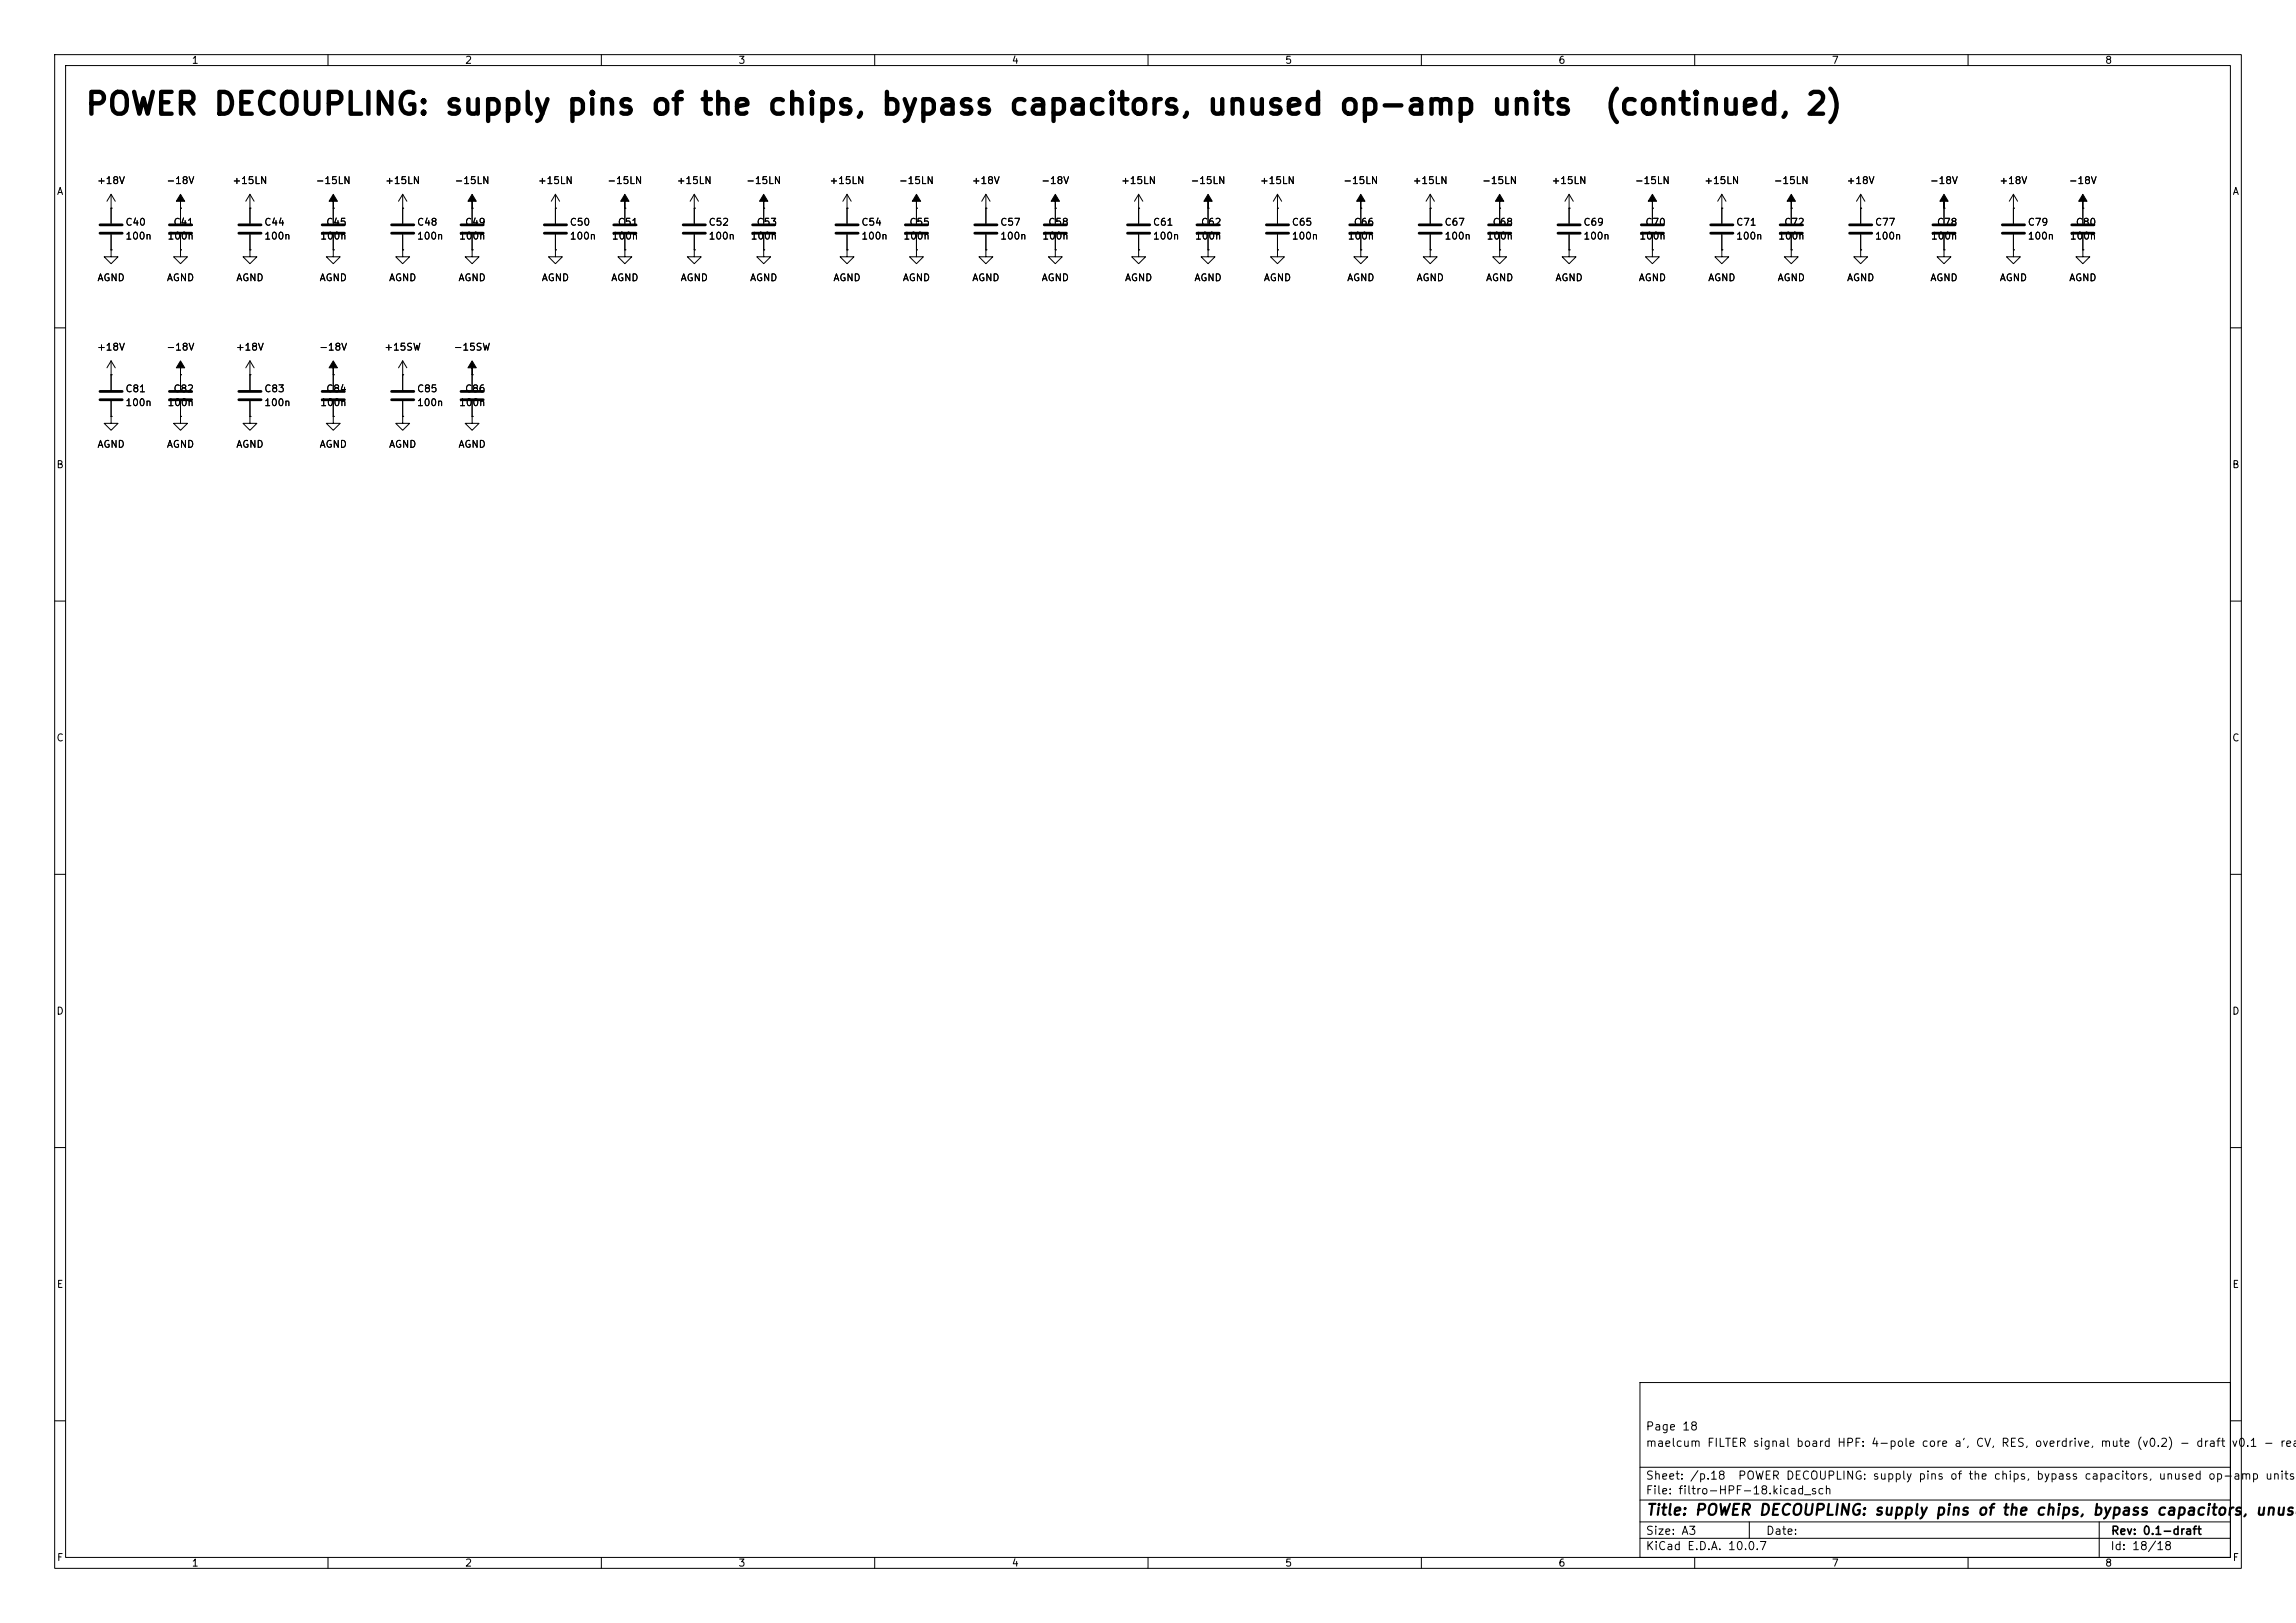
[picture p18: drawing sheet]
<svg xmlns="http://www.w3.org/2000/svg" width="420mm" height="297mm" viewBox="0 0 420 297" stroke-linecap="round" stroke-linejoin="round" font-family="sans-serif">
<defs><g id="words">
<g font-size="4">
<text x="15.4" y="22">POWER DECOUPLING: supply pins of the chips, bypass capacitors, unused op-amp units</text>
<text x="293.3" y="22">(continued, 2)</text>
</g>
<text font-size="2" x="301" y="277.8">Title: POWER DECOUPLING: supply pins of the chips, bypass capacitors, unuse</text>
<g font-size="1.5">
<text x="300.9" y="262.1">Page 18</text>
<text x="300.9" y="265.1">maelcum FILTER signal board HPF: 4-pole core a', CV, RES, overdrive, mute (v0.2) - draft</text>
<text x="408.1" y="265.1">v0.1 - read</text>
<text x="300.9" y="273.8">File: filtro-HPF-18.kicad_sch</text>
<text x="300.9" y="271.1">Sheet: /p.18</text>
<text x="317.8" y="271.1">POWER DECOUPLING: supply pins of the chips, bypass capacitors, unused op-amp units</text>
<text x="300.9" y="281.2">Size: A3</text>
<text x="322.9" y="281.2">Date:</text>
<text x="386" y="281.2">Rev: 0.1-draft</text>
<text x="300.9" y="284">KiCad E.D.A. 10.0.7</text>
<text x="385.9" y="284">Id: 18/18</text>
</g>
<g font-size="1.3">
<text x="35" y="12">1</text>
<text x="85" y="12">2</text>
<text x="135" y="12">3</text>
<text x="185" y="12">4</text>
<text x="235" y="12">5</text>
<text x="285" y="12">6</text>
<text x="335" y="12">7</text>
<text x="385" y="12">8</text>
<text x="10.3" y="36">A</text>
<text x="17.7" y="34">+18V</text>
<text x="30.4" y="34">-18V</text>
<text x="42.4" y="34">+15LN</text>
<text x="57.7" y="34">-15LN</text>
<text x="70.4" y="34">+15LN</text>
<text x="83.1" y="34">-15LN</text>
<text x="98.3" y="34">+15LN</text>
<text x="111" y="34">-15LN</text>
<text x="123.7" y="34">+15LN</text>
<text x="136.4" y="34">-15LN</text>
<text x="151.6" y="34">+15LN</text>
<text x="164.3" y="34">-15LN</text>
<text x="177.7" y="34">+18V</text>
<text x="190.4" y="34">-18V</text>
<text x="205" y="34">+15LN</text>
<text x="217.7" y="34">-15LN</text>
<text x="230.4" y="34">+15LN</text>
<text x="245.6" y="34">-15LN</text>
<text x="258.3" y="34">+15LN</text>
<text x="271" y="34">-15LN</text>
<text x="283.7" y="34">+15LN</text>
<text x="299" y="34">-15LN</text>
<text x="311.7" y="34">+15LN</text>
<text x="324.4" y="34">-15LN</text>
<text x="337.7" y="34">+18V</text>
<text x="352.9" y="34">-18V</text>
<text x="365.6" y="34">+18V</text>
<text x="378.3" y="34">-18V</text>
<text x="408.3" y="36">A</text>
<text x="22.8" y="41.6">C40</text>
<text x="31.6" y="41.6">C41</text>
<text x="48.2" y="41.6">C44</text>
<text x="59.6" y="41.6">C45</text>
<text x="76.2" y="41.6">C48</text>
<text x="85" y="41.6">C49</text>
<text x="104.1" y="41.6">C50</text>
<text x="112.9" y="41.6">C51</text>
<text x="129.5" y="41.6">C52</text>
<text x="138.3" y="41.6">C53</text>
<text x="157.5" y="41.6">C54</text>
<text x="166.3" y="41.6">C55</text>
<text x="182.9" y="41.6">C57</text>
<text x="191.7" y="41.6">C58</text>
<text x="210.8" y="41.6">C61</text>
<text x="219.6" y="41.6">C62</text>
<text x="236.2" y="41.6">C65</text>
<text x="247.5" y="41.6">C66</text>
<text x="264.1" y="41.6">C67</text>
<text x="272.9" y="41.6">C68</text>
<text x="289.5" y="41.6">C69</text>
<text x="300.9" y="41.6">C70</text>
<text x="317.5" y="41.6">C71</text>
<text x="326.3" y="41.6">C72</text>
<text x="342.9" y="41.6">C77</text>
<text x="354.2" y="41.6">C78</text>
<text x="370.8" y="41.6">C79</text>
<text x="379.6" y="41.6">C80</text>
<text x="22.8" y="44.1">100n</text>
<text x="30.5" y="44.1">100n</text>
<text x="48.2" y="44.1">100n</text>
<text x="58.5" y="44.1">100n</text>
<text x="76.2" y="44.1">100n</text>
<text x="83.9" y="44.1">100n</text>
<text x="104.1" y="44.1">100n</text>
<text x="111.8" y="44.1">100n</text>
<text x="129.5" y="44.1">100n</text>
<text x="137.2" y="44.1">100n</text>
<text x="157.5" y="44.1">100n</text>
<text x="165.2" y="44.1">100n</text>
<text x="182.9" y="44.1">100n</text>
<text x="190.6" y="44.1">100n</text>
<text x="210.8" y="44.1">100n</text>
<text x="218.5" y="44.1">100n</text>
<text x="236.2" y="44.1">100n</text>
<text x="246.4" y="44.1">100n</text>
<text x="264.1" y="44.1">100n</text>
<text x="271.8" y="44.1">100n</text>
<text x="289.5" y="44.1">100n</text>
<text x="299.8" y="44.1">100n</text>
<text x="317.5" y="44.1">100n</text>
<text x="325.2" y="44.1">100n</text>
<text x="342.9" y="44.1">100n</text>
<text x="353.1" y="44.1">100n</text>
<text x="370.8" y="44.1">100n</text>
<text x="378.5" y="44.1">100n</text>
<text x="17.7" y="51.8">AGND</text>
<text x="30.4" y="51.8">AGND</text>
<text x="43.1" y="51.8">AGND</text>
<text x="58.4" y="51.8">AGND</text>
<text x="71.1" y="51.8">AGND</text>
<text x="83.8" y="51.8">AGND</text>
<text x="99" y="51.8">AGND</text>
<text x="111.7" y="51.8">AGND</text>
<text x="124.4" y="51.8">AGND</text>
<text x="137.1" y="51.8">AGND</text>
<text x="152.3" y="51.8">AGND</text>
<text x="165" y="51.8">AGND</text>
<text x="177.7" y="51.8">AGND</text>
<text x="190.4" y="51.8">AGND</text>
<text x="205.7" y="51.8">AGND</text>
<text x="218.4" y="51.8">AGND</text>
<text x="231.1" y="51.8">AGND</text>
<text x="246.3" y="51.8">AGND</text>
<text x="259" y="51.8">AGND</text>
<text x="271.7" y="51.8">AGND</text>
<text x="284.4" y="51.8">AGND</text>
<text x="299.7" y="51.8">AGND</text>
<text x="312.4" y="51.8">AGND</text>
<text x="325.1" y="51.8">AGND</text>
<text x="337.8" y="51.8">AGND</text>
<text x="353" y="51.8">AGND</text>
<text x="365.7" y="51.8">AGND</text>
<text x="378.4" y="51.8">AGND</text>
<text x="17.7" y="64.5">+18V</text>
<text x="30.4" y="64.5">-18V</text>
<text x="43.1" y="64.5">+18V</text>
<text x="58.3" y="64.5">-18V</text>
<text x="70.2" y="64.5">+15SW</text>
<text x="82.9" y="64.5">-15SW</text>
<text x="22.8" y="72.1">C81</text>
<text x="22.8" y="74.6">100n</text>
<text x="30.5" y="74.6">100n</text>
<text x="31.6" y="72.1">C82</text>
<text x="48.2" y="72.1">C83</text>
<text x="48.2" y="74.6">100n</text>
<text x="58.5" y="74.6">100n</text>
<text x="59.6" y="72.1">C84</text>
<text x="76.2" y="72.1">C85</text>
<text x="76.2" y="74.6">100n</text>
<text x="83.9" y="74.6">100n</text>
<text x="85" y="72.1">C86</text>
<text x="17.7" y="82.2">AGND</text>
<text x="30.4" y="82.2">AGND</text>
<text x="43.1" y="82.2">AGND</text>
<text x="58.4" y="82.2">AGND</text>
<text x="71.1" y="82.2">AGND</text>
<text x="83.8" y="82.2">AGND</text>
<text x="10.2" y="86">B</text>
<text x="408.2" y="86">B</text>
<text x="10.2" y="136">C</text>
<text x="408.2" y="136">C</text>
<text x="10.2" y="186">D</text>
<text x="408.2" y="186">D</text>
<text x="10.3" y="236">E</text>
<text x="408.3" y="236">E</text>
<text x="10.3" y="286">F</text>
<text x="35" y="287">1</text>
<text x="85" y="287">2</text>
<text x="135" y="287">3</text>
<text x="185" y="287">4</text>
<text x="235" y="287">5</text>
<text x="285" y="287">6</text>
<text x="335" y="287">7</text>
<text x="385" y="287">8</text>
<text x="408.3" y="286">F</text>
</g>
</g></defs>
<g fill="none" stroke="#000" stroke-width=".18">
<path d="M10 10h400v277h-400zM12 12h396v273h-396zM60 10v2M110 10v2M160 10v2M210 10v2M260 10v2M310 10v2M360 10v2M20.3 38.1h.1M20.3 35.6v5.3M20.3 35.6l-.7 1.2"/>
<path d="M20.3 35.6l.8 1.2M33 38.1h.1M33 38.1v2.8M45.7 38.1h.1M45.7 35.6v5.3M45.7 35.6l-.7 1.2M45.7 35.6l.8 1.2M61 38.1h.1M61 38.1v2.8M73.7 38.1h.1M73.7 35.6l-.8 1.2M73.7 35.6l.7 1.2"/>
<path d="M73.7 35.6v5.3M86.4 38.1h.1M86.4 38.1v2.8M101.6 38.1h.1M101.6 35.6l-.8 1.2M101.6 35.6l.8 1.2M101.6 35.6v5.3M114.3 38.1h.1M114.3 38.1v2.8M127 38.1h.1M127 35.6l-.8 1.2M127 35.6l.8 1.2"/>
<path d="M127 35.6v5.3M139.7 38.1h.1M139.7 38.1v2.8M154.9 38.1h.1M154.9 35.6v5.3M154.9 35.6l-.7 1.2M154.9 35.6l.8 1.2M167.6 38.1h.1M167.6 38.1v2.8M180.3 38.1h.1M180.3 35.6v5.3M180.3 35.6l-.7 1.2"/>
<path d="M180.3 35.6l.8 1.2M193 38.1h.1M193 38.1v2.8M208.3 38.1h.1M208.3 35.6l-.8 1.2M208.3 35.6l.7 1.2M208.3 35.6v5.3M221 38.1h.1M221 38.1v2.8M233.7 38.1h.1M233.7 35.6l-.8 1.2M233.7 35.6l.7 1.2"/>
<path d="M233.7 35.6v5.3M248.9 38.1h.1M248.9 38.1v2.8M261.6 38.1h.1M261.6 35.6l-.7 1.2M261.6 35.6l.8 1.2M261.6 35.6v5.3M274.3 38.1h.1M274.3 38.1v2.8M287 38.1h.1M287 35.6l-.7 1.2M287 35.6l.8 1.2"/>
<path d="M287 35.6v5.3M302.3 38.1h.1M302.3 38.1v2.8M315 38.1h.1M315 35.6l-.8 1.2M315 35.6l.7 1.2M315 35.6v5.3M327.7 38.1h.1M327.7 38.1v2.8M340.4 38.1h.1M340.4 35.6l-.8 1.2M340.4 35.6l.7 1.2"/>
<path d="M340.4 35.6v5.3M355.6 38.1h.1M355.6 38.1v2.8M368.3 38.1h.1M368.3 35.6l-.8 1.2M368.3 35.6l.8 1.2M368.3 35.6v5.3M381 38.1h.1M381 38.1v2.8M20.3 45.7v1.3h1.3l-1.3 1.3-1.3-1.3h1.3M20.3 45.7h.1M20.3 42.9v2.8"/>
<path d="M33 45.7v1.3h1.3l-1.3 1.3-1.3-1.3h1.3M33 45.7h.1M33 42.9v2.8M45.7 45.7v1.3h1.3l-1.3 1.3-1.3-1.3h1.3M45.7 45.7h.1M45.7 42.9v2.8M61 45.7v1.3h1.2l-1.2 1.3-1.3-1.3h1.3M61 45.7h.1M61 42.9v2.8M73.7 45.7v1.3h1.2l-1.2 1.3-1.3-1.3h1.3M73.7 45.7h.1M73.7 42.9v2.8"/>
<path d="M86.4 45.7v1.3h1.2l-1.2 1.3-1.3-1.3h1.3M86.4 45.7h.1M86.4 42.9v2.8M101.6 45.7v1.3h1.3l-1.3 1.3-1.3-1.3h1.3M101.6 45.7h.1M101.6 42.9v2.8M114.3 45.7v1.3h1.3l-1.3 1.3-1.3-1.3h1.3M114.3 45.7h.1M114.3 42.9v2.8M127 45.7v1.3h1.3l-1.3 1.3-1.3-1.3h1.3M127 45.7h.1M127 42.9v2.8"/>
<path d="M139.7 45.7v1.3h1.3l-1.3 1.3-1.3-1.3h1.3M139.7 45.7h.1M139.7 42.9v2.8M154.9 45.7v1.3h1.3l-1.3 1.3-1.2-1.3h1.2M154.9 45.7h.1M154.9 42.9v2.8M167.6 45.7v1.3h1.3l-1.3 1.3-1.2-1.3h1.2M167.6 45.7h.1M167.6 42.9v2.8M180.3 45.7v1.3h1.3l-1.3 1.3-1.2-1.3h1.2M180.3 45.7h.1M180.3 42.9v2.8"/>
<path d="M193 45.7v1.3h1.3l-1.3 1.3-1.2-1.3h1.2M193 45.7h.1M193 42.9v2.8M208.3 45.7v1.3h1.2l-1.2 1.3-1.3-1.3h1.3M208.3 45.7h.1M208.3 42.9v2.8M221 45.7v1.3h1.2l-1.2 1.3-1.3-1.3h1.3M221 45.7h.1M221 42.9v2.8M233.7 45.7v1.3h1.2l-1.2 1.3-1.3-1.3h1.3M233.7 45.7h.1M233.7 42.9v2.8"/>
<path d="M248.9 45.7v1.3h1.3l-1.3 1.3-1.3-1.3h1.3M248.9 45.7h.1M248.9 42.9v2.8M261.6 45.7v1.3h1.3l-1.3 1.3-1.3-1.3h1.3M261.6 45.7h.1M261.6 42.9v2.8M274.3 45.7v1.3h1.3l-1.3 1.3-1.3-1.3h1.3M274.3 45.7h.1M274.3 42.9v2.8M287 45.7v1.3h1.3l-1.3 1.3-1.3-1.3h1.3M287 45.7h.1M287 42.9v2.8"/>
<path d="M302.3 45.7v1.3h1.2l-1.2 1.3-1.3-1.3h1.3M302.3 45.7h.1M302.3 42.9v2.8M315 45.7v1.3h1.2l-1.2 1.3-1.3-1.3h1.3M315 45.7h.1M315 42.9v2.8M327.7 45.7v1.3h1.2l-1.2 1.3-1.3-1.3h1.3M327.7 45.7h.1M327.7 42.9v2.8M340.4 45.7v1.3h1.2l-1.2 1.3-1.3-1.3h1.3M340.4 45.7h.1M340.4 42.9v2.8"/>
<path d="M355.6 45.7v1.3h1.3l-1.3 1.3-1.3-1.3h1.3M355.6 45.7h.1M355.6 42.9v2.8M368.3 45.7v1.3h1.3l-1.3 1.3-1.3-1.3h1.3M368.3 45.7h.1M368.3 42.9v2.8M381 45.7v1.3h1.3l-1.3 1.3-1.3-1.3h1.3M381 45.7h.1M381 42.9v2.8M10 60h2M20.3 76.2v1.3h1.3l-1.3 1.2-1.3-1.2h1.3M20.3 76.2h.1"/>
<path d="M20.3 68.6h.1M20.3 66v5.4M20.3 73.4v2.8M20.3 66l-.7 1.3M20.3 66l.8 1.3M33 76.2v1.3h1.3l-1.3 1.2-1.3-1.2h1.3M33 76.2h.1M33 68.6h.1M33 68.6v2.8M33 73.4v2.8M45.7 76.2v1.3h1.3l-1.3 1.2-1.3-1.2h1.3M45.7 76.2h.1"/>
<path d="M45.7 68.6h.1M45.7 66v5.4M45.7 73.4v2.8M45.7 66l-.7 1.3M45.7 66l.8 1.3M61 68.6h.1M61 76.2v1.3h1.2l-1.2 1.2-1.3-1.2h1.3M61 76.2h.1M61 68.6v2.8M61 73.4v2.8M73.7 68.6h.1M73.7 76.2v1.3h1.2l-1.2 1.2-1.3-1.2h1.3"/>
<path d="M73.7 76.2h.1M73.7 66v5.4M73.7 73.4v2.8M73.7 66l-.8 1.3M73.7 66l.7 1.3M86.4 68.6h.1M86.4 76.2v1.3h1.2l-1.2 1.2-1.3-1.2h1.3M86.4 76.2h.1M86.4 68.6v2.8M86.4 73.4v2.8M408 60h2M10 110h2"/>
<path d="M408 110h2M10 160h2M408 160h2M10 210h2M408 210h2M300 253h108v32h-108zM10 260h2M300 278.5h108M300 274.5h108M300 268.5h108M320 278.5v3M384 278.5v6.5"/>
<path d="M408 260h2M60 285v2M110 285v2M160 285v2M210 285v2M260 285v2M300 281.5h108M310 285v2M360 285v2"/>
</g>
<g fill="none" stroke="#000" stroke-width=".51">
<path d="M18.3 41.1h4.1M18.3 42.7h4.1M31 41.1h4.1M31 42.7h4.1M43.7 41.1h4.1M43.7 42.7h4.1M58.9 41.1h4.1M58.9 42.7h4.1M71.6 41.1h4.1M71.6 42.7h4.1M84.3 41.1h4.1M84.3 42.7h4.1"/>
<path d="M99.6 41.1h4M99.6 42.7h4M112.3 41.1h4M112.3 42.7h4M125 41.1h4M125 42.7h4M137.7 41.1h4M137.7 42.7h4M152.9 41.1h4.1M152.9 42.7h4.1M165.6 41.1h4.1M165.6 42.7h4.1"/>
<path d="M178.3 41.1h4.1M178.3 42.7h4.1M191 41.1h4.1M191 42.7h4.1M206.2 41.1h4.1M206.2 42.7h4.1M218.9 41.1h4.1M218.9 42.7h4.1M231.6 41.1h4.1M231.6 42.7h4.1M246.9 41.1h4.1M246.9 42.7h4.1"/>
<path d="M259.6 41.1h4.1M259.6 42.7h4.1M272.3 41.1h4.1M272.3 42.7h4.1M285 41.1h4.1M285 42.7h4.1M300.2 41.1h4.1M300.2 42.7h4.1M312.9 41.1h4.1M312.9 42.7h4.1M325.6 41.1h4.1M325.6 42.7h4.1"/>
<path d="M338.3 41.1h4.1M338.3 42.7h4.1M353.6 41.1h4M353.6 42.7h4M366.3 41.1h4M366.3 42.7h4M379 41.1h4M379 42.7h4M18.3 71.6h4.1M18.3 73.2h4.1M31 71.6h4.1M31 73.2h4.1"/>
<path d="M43.7 71.6h4.1M43.7 73.2h4.1M58.9 71.6h4.1M58.9 73.2h4.1M71.6 71.6h4.1M71.6 73.2h4.1M84.3 71.6h4.1M84.3 73.2h4.1"/>
</g>
<g fill="#000" stroke="#000" stroke-width=".18">
<path d="M33 35.6l.8 1.2h-.8v1.3v-1.3h-.7zM61 35.6l.7 1.2h-.7v1.3v-1.3h-.8zM86.4 35.6l.7 1.2h-.7v1.3v-1.3h-.8zM114.3 35.6l.8 1.2h-.8v1.3v-1.3h-.8zM139.7 35.6l.8 1.2h-.8v1.3v-1.3h-.8zM167.6 35.6l.8 1.2h-.8v1.3v-1.3h-.7zM193 35.6l.8 1.2h-.8v1.3v-1.3h-.7zM221 35.6l.7 1.2h-.7v1.3v-1.3h-.8zM248.9 35.6l.8 1.2h-.8v1.3v-1.3h-.7zM274.3 35.6l.8 1.2h-.8v1.3v-1.3h-.7zM302.3 35.6l.7 1.2h-.7v1.3v-1.3h-.8zM327.7 35.6l.7 1.2h-.7v1.3v-1.3h-.8z"/>
<path d="M355.6 35.6l.8 1.2h-.8v1.3v-1.3h-.8zM381 35.6l.8 1.2h-.8v1.3v-1.3h-.8zM33 66l.8 1.3h-.8v1.3v-1.3h-.7zM61 66l.7 1.3h-.7v1.3v-1.3h-.8zM86.4 66l.7 1.3h-.7v1.3v-1.3h-.8z"/>
</g>
<use href="#words"/>
</svg>
